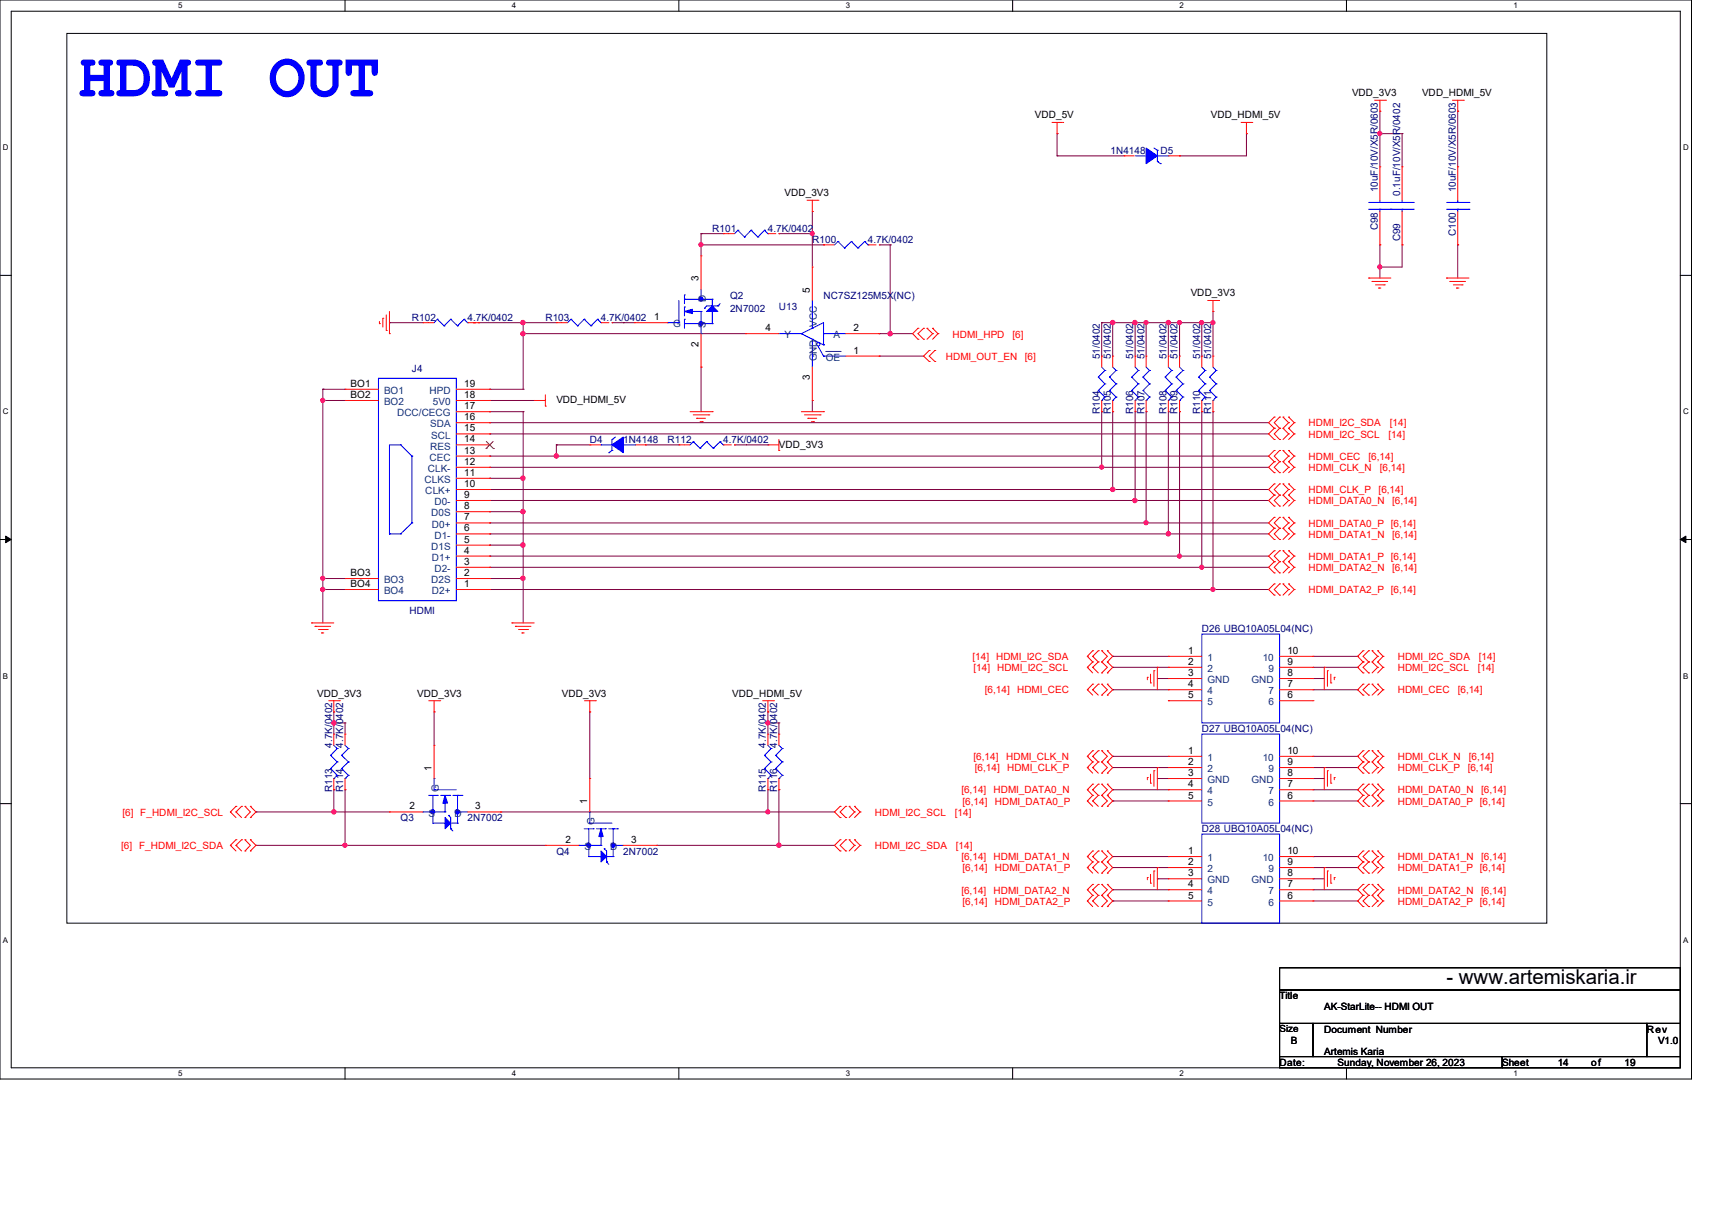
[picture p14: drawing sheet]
<svg xmlns="http://www.w3.org/2000/svg" width="297mm" height="210mm" viewBox="0 0 297 210" stroke-linecap="round" stroke-linejoin="round" font-family="sans-serif">
<defs><g id="words">
<text font-size="10.8" fill="#00f" x="13.5" y="16.7">HDMI OUT</text>
<text font-size="3.6" x="251" y="170.8">- www.artemiskaria.ir</text>
<g font-size="1.7">
<text x="234.6" y="16.7">VDD_3V3</text>
<text x="246.7" y="16.7">VDD_HDMI_5V</text>
<text x="179.5" y="20.5">VDD_5V</text>
<text x="210.1" y="20.5">VDD_HDMI_5V</text>
<text x="136.1" y="34">VDD_3V3</text>
<text x="121.2" y="48.9" transform="rotate(-90 121.2 48.9)">3</text>
<text x="140.5" y="50.8" transform="rotate(-90 140.5 50.8)">5</text>
<text x="206.6" y="51.4">VDD_3V3</text>
<text x="113.5" y="55.6">1</text>
<text x="132.8" y="57.5">4</text>
<text x="148.1" y="57.5">2</text>
<text x="121.2" y="60.2" transform="rotate(-90 121.2 60.2)">2</text>
<text x="148.1" y="61.4">1</text>
<text x="60.8" y="67.1">BO1</text>
<text x="60.8" y="69.1">BO2</text>
<text x="80.5" y="71">17</text>
<text x="80.5" y="69.1">18</text>
<text x="80.5" y="67.1">19</text>
<text x="96.5" y="70">VDD_HDMI_5V</text>
<text x="140.5" y="66" transform="rotate(-90 140.5 66)">3</text>
<text x="80.5" y="76.8">14</text>
<text x="80.5" y="74.9">15</text>
<text x="80.5" y="72.9">16</text>
<text x="135.1" y="77.7">VDD_3V3</text>
<text x="80.5" y="82.6">11</text>
<text x="80.5" y="80.7">12</text>
<text x="80.5" y="78.7">13</text>
<text x="80.5" y="88.4">8</text>
<text x="80.5" y="86.4">9</text>
<text x="80.5" y="84.5">10</text>
<text x="80.5" y="94.2">5</text>
<text x="80.5" y="92.2">6</text>
<text x="80.5" y="90.3">7</text>
<text x="60.8" y="100">BO3</text>
<text x="60.8" y="101.9">BO4</text>
<text x="80.5" y="101.9">1</text>
<text x="80.5" y="100">2</text>
<text x="80.5" y="98">3</text>
<text x="80.5" y="96.1">4</text>
<text x="206.2" y="113.5">1</text>
<text x="223.3" y="113.5">10</text>
<text x="206.2" y="115.4">2</text>
<text x="206.2" y="119.3">4</text>
<text x="206.2" y="117.3">3</text>
<text x="223.3" y="119.3">7</text>
<text x="223.3" y="115.4">9</text>
<text x="223.3" y="117.3">8</text>
<text x="55" y="120.9">VDD_3V3</text>
<text x="72.4" y="120.9">VDD_3V3</text>
<text x="97.5" y="120.9">VDD_3V3</text>
<text x="127" y="120.9">VDD_HDMI_5V</text>
<text x="206.2" y="121.2">5</text>
<text x="223.3" y="121.2">6</text>
<text x="206.2" y="130.8">1</text>
<text x="223.3" y="130.8">10</text>
<text x="74.9" y="133.8" transform="rotate(-90 74.9 133.8)">1</text>
<text x="206.2" y="132.8">2</text>
<text x="206.2" y="136.6">4</text>
<text x="206.2" y="134.7">3</text>
<text x="223.3" y="136.6">7</text>
<text x="223.3" y="132.8">9</text>
<text x="223.3" y="134.7">8</text>
<text x="71" y="140.5">2</text>
<text x="82.5" y="140.5">3</text>
<text x="101.9" y="139.6" transform="rotate(-90 101.9 139.6)">1</text>
<text x="206.2" y="138.6">5</text>
<text x="223.3" y="138.6">6</text>
<text x="98.1" y="146.3">2</text>
<text x="109.5" y="146.3">3</text>
<text x="206.2" y="148.2">1</text>
<text x="223.3" y="148.2">10</text>
<text x="206.2" y="150.2">2</text>
<text x="206.2" y="154">4</text>
<text x="206.2" y="156">5</text>
<text x="206.2" y="152.1">3</text>
<text x="223.3" y="156">6</text>
<text x="223.3" y="154">7</text>
<text x="223.3" y="150.2">9</text>
<text x="223.3" y="152.1">8</text>
<text x="222" y="173.4">Title</text>
<text x="222" y="179.2">Size</text>
<text x="229.7" y="175.3">AK-StarLite-- HDMI OUT</text>
<text x="229.7" y="179.2">Document Number</text>
<text x="285.7" y="179.2">Rev</text>
<text x="222" y="185">Date:</text>
<text x="223.9" y="181.1">B</text>
<text x="229.7" y="183.1">Artemis Karia</text>
<text x="232.1" y="185">Sunday, November 26, 2023</text>
<text x="260.6" y="185">Sheet</text>
<text x="270.2" y="185">14</text>
<text x="276.1" y="185">of</text>
<text x="281.8" y="185">19</text>
<text x="287.6" y="181.1">V1.0</text>
</g>
<g font-size="1.7" fill="#000080">
<text x="192.7" y="26.7">1N4148</text>
<text x="201.3" y="26.7">D5</text>
<text x="239.1" y="33.4" transform="rotate(-90 239.1 33.4)">10uF/10V/X5R/0603</text>
<text x="242.9" y="34" transform="rotate(-90 242.9 34)">0.1uF/10V/X5R/0402</text>
<text x="252.6" y="33.4" transform="rotate(-90 252.6 33.4)">10uF/10V/X5R/0603</text>
<text x="123.6" y="40.2">R101</text>
<text x="133.2" y="40.2">4.7K/0402</text>
<text x="239.1" y="40" transform="rotate(-90 239.1 40)">C98</text>
<text x="242.9" y="41.9" transform="rotate(-90 242.9 41.9)">C99</text>
<text x="252.6" y="40.9" transform="rotate(-90 252.6 40.9)">C100</text>
<text x="140.9" y="42.2">R100</text>
<text x="150.6" y="42.2">4.7K/0402</text>
<text x="126.7" y="51.8">Q2</text>
<text x="135.1" y="53.8">U13</text>
<text x="142.9" y="51.8">NC7SZ125M5X(NC)</text>
<text x="71.5" y="55.7">R102</text>
<text x="81.1" y="55.7">4.7K/0402</text>
<text x="94.6" y="55.7">R103</text>
<text x="104.3" y="55.7">4.7K/0402</text>
<text x="126.7" y="54.1">2N7002</text>
<text x="71.5" y="64.6">J4</text>
<text x="190.8" y="62.4" transform="rotate(-90 190.8 62.4)">51/0402</text>
<text x="192.7" y="62.4" transform="rotate(-90 192.7 62.4)">51/0402</text>
<text x="196.6" y="62.4" transform="rotate(-90 196.6 62.4)">51/0402</text>
<text x="198.5" y="62.4" transform="rotate(-90 198.5 62.4)">51/0402</text>
<text x="202.4" y="62.4" transform="rotate(-90 202.4 62.4)">51/0402</text>
<text x="204.3" y="62.4" transform="rotate(-90 204.3 62.4)">51/0402</text>
<text x="208.2" y="62.4" transform="rotate(-90 208.2 62.4)">51/0402</text>
<text x="210.1" y="62.4" transform="rotate(-90 210.1 62.4)">51/0402</text>
<text x="190.8" y="71.8" transform="rotate(-90 190.8 71.8)">R104</text>
<text x="192.7" y="71.8" transform="rotate(-90 192.7 71.8)">R105</text>
<text x="196.6" y="71.8" transform="rotate(-90 196.6 71.8)">R106</text>
<text x="198.5" y="71.8" transform="rotate(-90 198.5 71.8)">R107</text>
<text x="202.4" y="71.8" transform="rotate(-90 202.4 71.8)">R108</text>
<text x="204.3" y="71.8" transform="rotate(-90 204.3 71.8)">R109</text>
<text x="208.2" y="71.8" transform="rotate(-90 208.2 71.8)">R110</text>
<text x="210.1" y="71.8" transform="rotate(-90 210.1 71.8)">R111</text>
<text x="102.3" y="76.9">D4</text>
<text x="108.1" y="76.9">1N4148</text>
<text x="115.8" y="76.9">R112</text>
<text x="125.5" y="76.9">4.7K/0402</text>
<text x="71" y="106.6">HDMI</text>
<text x="208.5" y="109.7">D26 UBQ10A05L04(NC)</text>
<text x="57.6" y="129.8" transform="rotate(-90 57.6 129.8)">4.7K/0402</text>
<text x="59.5" y="129.8" transform="rotate(-90 59.5 129.8)">4.7K/0402</text>
<text x="132.9" y="129.8" transform="rotate(-90 132.9 129.8)">4.7K/0402</text>
<text x="134.8" y="129.8" transform="rotate(-90 134.8 129.8)">4.7K/0402</text>
<text x="208.5" y="127.1">D27 UBQ10A05L04(NC)</text>
<text x="57.6" y="137.5" transform="rotate(-90 57.6 137.5)">R113</text>
<text x="59.5" y="137.5" transform="rotate(-90 59.5 137.5)">R114</text>
<text x="132.9" y="137.5" transform="rotate(-90 132.9 137.5)">R115</text>
<text x="134.8" y="137.5" transform="rotate(-90 134.8 137.5)">R116</text>
<text x="69.5" y="142.5">Q3</text>
<text x="81.1" y="142.5">2N7002</text>
<text x="96.5" y="148.3">Q4</text>
<text x="108.1" y="148.3">2N7002</text>
<text x="208.5" y="144.5">D28 UBQ10A05L04(NC)</text>
</g>
<g font-size="1.7" fill="#004080">
<text x="122.4" y="52.4" transform="rotate(-90 122.4 52.4)">D</text>
<text x="116.8" y="56.8">G</text>
<text x="122.4" y="56.9" transform="rotate(-90 122.4 56.9)">S</text>
<text x="136.1" y="58.7">Y</text>
<text x="141.7" y="56.7" transform="rotate(-90 141.7 56.7)">VCC</text>
<text x="144.6" y="58.7">A</text>
<text x="141.7" y="62.7" transform="rotate(-90 141.7 62.7)">GND</text>
<text x="143.3" y="62.6">OE</text>
<text x="66.6" y="68.4">BO1</text>
<text x="66.6" y="70.3">BO2</text>
<text x="74.5" y="68.4">HPD</text>
<text x="75.1" y="70.3">5V0</text>
<text x="68.9" y="72.3">DCC/CECG</text>
<text x="74.6" y="74.2">SDA</text>
<text x="74.8" y="76.1">SCL</text>
<text x="73.7" y="83.8">CLKS</text>
<text x="74.2" y="81.9">CLK-</text>
<text x="74.5" y="80">CEC</text>
<text x="74.6" y="78">RES</text>
<text x="73.8" y="85.8">CLK+</text>
<text x="74.8" y="89.6">D0S</text>
<text x="75.4" y="87.7">D0-</text>
<text x="74.8" y="95.4">D1S</text>
<text x="74.9" y="91.6">D0+</text>
<text x="75.4" y="93.5">D1-</text>
<text x="66.6" y="101.2">BO3</text>
<text x="74.8" y="101.2">D2S</text>
<text x="74.9" y="97.3">D1+</text>
<text x="75.4" y="99.3">D2-</text>
<text x="66.6" y="103.1">BO4</text>
<text x="74.9" y="103.1">D2+</text>
<text x="209.5" y="114.7">1</text>
<text x="209.5" y="116.6">2</text>
<text x="209.5" y="118.6">GND</text>
<text x="217.1" y="118.6">GND</text>
<text x="219.1" y="114.7">10</text>
<text x="220" y="116.6">9</text>
<text x="209.5" y="120.5">4</text>
<text x="209.5" y="122.4">5</text>
<text x="220" y="122.4">6</text>
<text x="220" y="120.5">7</text>
<text x="76.1" y="137.5" transform="rotate(-90 76.1 137.5)">G</text>
<text x="209.5" y="132.1">1</text>
<text x="209.5" y="134">2</text>
<text x="209.5" y="137.9">4</text>
<text x="209.5" y="135.9">GND</text>
<text x="217.1" y="135.9">GND</text>
<text x="219.1" y="132.1">10</text>
<text x="220" y="137.9">7</text>
<text x="220" y="134">9</text>
<text x="74.3" y="141.7">S</text>
<text x="78.9" y="141.7">D</text>
<text x="103.1" y="143.3" transform="rotate(-90 103.1 143.3)">G</text>
<text x="209.5" y="139.8">5</text>
<text x="220" y="139.8">6</text>
<text x="101.4" y="147.5">S</text>
<text x="105.9" y="147.5">D</text>
<text x="209.5" y="149.5">1</text>
<text x="219.1" y="149.5">10</text>
<text x="209.5" y="151.4">2</text>
<text x="209.5" y="155.2">4</text>
<text x="209.5" y="153.3">GND</text>
<text x="217.1" y="153.3">GND</text>
<text x="220" y="155.2">7</text>
<text x="220" y="151.4">9</text>
<text x="209.5" y="157.2">5</text>
<text x="220" y="157.2">6</text>
</g>
<g font-size="1.7" fill="#f00">
<text x="165.3" y="58.6">HDMI_HPD</text>
<text x="175.7" y="58.6">[6]</text>
<text x="164.1" y="62.4">HDMI_OUT_EN</text>
<text x="177.8" y="62.4">[6]</text>
<text x="227" y="74">HDMI_I2C_SDA</text>
<text x="227" y="75.9">HDMI_I2C_SCL</text>
<text x="240.9" y="75.9">[14]</text>
<text x="241.1" y="74">[14]</text>
<text x="227" y="79.8">HDMI_CEC</text>
<text x="227" y="81.7">HDMI_CLK_N</text>
<text x="237.4" y="79.8">[6,14]</text>
<text x="239.4" y="81.7">[6,14]</text>
<text x="227" y="85.6">HDMI_CLK_P</text>
<text x="227" y="87.5">HDMI_DATA0_N</text>
<text x="239.2" y="85.6">[6,14]</text>
<text x="241.5" y="87.5">[6,14]</text>
<text x="227" y="91.4">HDMI_DATA0_P [6,14]</text>
<text x="227" y="93.3">HDMI_DATA1_N</text>
<text x="241.5" y="93.3">[6,14]</text>
<text x="227" y="97.2">HDMI_DATA1_P [6,14]</text>
<text x="227" y="99.1">HDMI_DATA2_N</text>
<text x="241.5" y="99.1">[6,14]</text>
<text x="227" y="103">HDMI_DATA2_P [6,14]</text>
<text x="168.7" y="114.6">[14] HDMI_I2C_SDA</text>
<text x="168.9" y="116.5">[14] HDMI_I2C_SCL</text>
<text x="242.5" y="114.6">HDMI_I2C_SDA</text>
<text x="242.5" y="116.5">HDMI_I2C_SCL</text>
<text x="256.4" y="116.5">[14]</text>
<text x="256.6" y="114.6">[14]</text>
<text x="170.9" y="120.4">[6,14]</text>
<text x="176.4" y="120.4">HDMI_CEC</text>
<text x="242.5" y="120.4">HDMI_CEC</text>
<text x="252.9" y="120.4">[6,14]</text>
<text x="168.9" y="131.9">[6,14]</text>
<text x="174.5" y="131.9">HDMI_CLK_N</text>
<text x="242.5" y="131.9">HDMI_CLK_N</text>
<text x="254.8" y="131.9">[6,14]</text>
<text x="166.8" y="137.7">[6,14]</text>
<text x="169.1" y="133.9">[6,14]</text>
<text x="172.4" y="137.7">HDMI_DATA0_N</text>
<text x="174.7" y="133.9">HDMI_CLK_P</text>
<text x="242.5" y="137.7">HDMI_DATA0_N</text>
<text x="242.5" y="133.9">HDMI_CLK_P</text>
<text x="254.6" y="133.9">[6,14]</text>
<text x="257" y="137.7">[6,14]</text>
<text x="21.3" y="141.6">[6] F_HDMI_I2C_SCL</text>
<text x="151.8" y="141.6">HDMI_I2C_SCL</text>
<text x="165.6" y="141.6">[14]</text>
<text x="167" y="139.7">[6,14]</text>
<text x="172.6" y="139.7">HDMI_DATA0_P</text>
<text x="242.5" y="139.7">HDMI_DATA0_P [6,14]</text>
<text x="21" y="147.4">[6] F_HDMI_I2C_SDA</text>
<text x="151.8" y="147.4">HDMI_I2C_SDA</text>
<text x="165.8" y="147.4">[14]</text>
<text x="166.8" y="149.3">[6,14]</text>
<text x="172.4" y="149.3">HDMI_DATA1_N</text>
<text x="242.5" y="149.3">HDMI_DATA1_N</text>
<text x="257" y="149.3">[6,14]</text>
<text x="166.8" y="155.1">[6,14]</text>
<text x="167" y="151.2">[6,14]</text>
<text x="172.4" y="155.1">HDMI_DATA2_N</text>
<text x="172.6" y="151.2">HDMI_DATA1_P</text>
<text x="242.5" y="155.1">HDMI_DATA2_N</text>
<text x="242.5" y="151.2">HDMI_DATA1_P [6,14]</text>
<text x="257" y="155.1">[6,14]</text>
<text x="167" y="157">[6,14]</text>
<text x="172.6" y="157">HDMI_DATA2_P</text>
<text x="242.5" y="157">HDMI_DATA2_P [6,14]</text>
</g>
<g font-size="1.4">
<text x="30.9" y="1.4">5</text>
<text x="88.8" y="1.4">4</text>
<text x="146.7" y="1.4">3</text>
<text x="204.6" y="1.4">2</text>
<text x="262.6" y="1.4">1</text>
<text x=".5" y="26.1">D</text>
<text x="292" y="26.1">D</text>
<text x=".5" y="71.9">C</text>
<text x="292" y="71.9">C</text>
<text x=".5" y="117.8">B</text>
<text x="292" y="117.8">B</text>
<text x=".5" y="163.6">A</text>
<text x="292" y="163.6">A</text>
<text x="30.9" y="186.8">5</text>
<text x="88.8" y="186.8">4</text>
<text x="146.7" y="186.8">3</text>
<text x="204.6" y="186.8">2</text>
<text x="262.6" y="186.8">1</text>
</g>
</g></defs>
<path d="M0 0h293.5v187.3h-293.5zM1.9 1.9h289.6v183.4h-289.6z" fill="none" stroke="#000" stroke-width=".17"/>
<g fill="#fff">
<path d="M30.9 .2h.8v1.5h-.8z"/>
<path d="M30.9 185.5h.8v1.6h-.8z"/>
</g>
<path d="M59.9 0v1.9M59.9 185.3v2" fill="none" stroke="#000" stroke-width=".17"/>
<g fill="#fff">
<path d="M88.8 .2h.8v1.5h-.8z"/>
<path d="M88.8 185.5h.8v1.6h-.8z"/>
</g>
<path d="M117.8 0v1.9M117.8 185.3v2" fill="none" stroke="#000" stroke-width=".17"/>
<g fill="#fff">
<path d="M146.7 .2h.8v1.5h-.8z"/>
<path d="M146.7 185.5h.8v1.6h-.8z"/>
</g>
<path d="M175.7 0v1.9M175.7 185.3v2" fill="none" stroke="#000" stroke-width=".17"/>
<g fill="#fff">
<path d="M204.6 .2h.8v1.5h-.8z"/>
<path d="M204.6 185.5h.8v1.6h-.8z"/>
</g>
<path d="M233.6 0v1.9M233.6 185.3v2" fill="none" stroke="#000" stroke-width=".17"/>
<g fill="#fff">
<path d="M262.6 .2h.7v1.5h-.7z"/>
<path d="M262.6 185.5h.7v1.6h-.7z"/>
<path d="M.5 24.8h1v1.6h-1z"/>
<path d="M292 24.8h1v1.6h-1z"/>
<path d="M.5 70.7h1v1.5h-1z"/>
<path d="M292 70.7h1v1.5h-1z"/>
</g>
<path d="M0 47.8h1.9M291.5 47.8h2" fill="none" stroke="#000" stroke-width=".17"/>
<g fill="#fff">
<path d="M.5 116.5h.9v1.6h-.9z"/>
<path d="M292 116.5h.9v1.6h-.9z"/>
</g>
<path d="M0 93.6h1.9M291.5 93.6h2" fill="none" stroke="#000" stroke-width=".17"/>
<path d="M1 93l.9 .6-.9 .6zM291.5 93.6l1-.6v1.2z" fill="#000" stroke="#000" stroke-width=".17"/>
<g fill="#fff">
<path d="M.5 162.4h.9v1.5h-.9z"/>
<path d="M292 162.4h.9v1.5h-.9z"/>
</g>
<path d="M11.6 5.8h256.8v154.4h-256.8zM0 139.5h1.9M291.5 139.5h2M222 168h69.5v3.8h-69.5zM222 171.8h69.5v5.8h-69.5zM222 177.6h5.8v5.8h-5.8zM227.8 177.6h57.9v5.8h-57.9zM285.7 177.6h5.8v5.8h-5.8zM222 183.4h38.6v1.9h-38.6zM260.6 183.4h30.9v1.9h-30.9z" fill="none" stroke="#000" stroke-width=".17"/>
<g fill="none" stroke="#800040" stroke-width=".17">
<path d="M239.4 19.3h.1M239.4 19.3v9.7M252.9 19.3h.1M252.9 19.3v9.7M140.9 36.7h.1M140.9 36.7v9.7M183.4 23.2h.1M183.4 27.1h.1M183.4 23.2v3.9M183.4 27.1h11.6M204.6 27.1h.1M216.2 23.2h.1"/>
<path d="M216.2 23.2v3.9h-11.6M239.4 23.2h.1M239.4 23.2h3.8M243.2 23.2h.1M243.2 23.2v5.8M67.6 56h.1M67.6 56h5.8M83 56h.1M83 56h13.5M90.8 57.9h.1M90.8 56h.1M90.8 56v11.6"/>
<path d="M90.8 57.9h38.6M106.2 56h.1M106.2 56h3.9M121.6 40.6h.1M121.6 42.5h.1M121.6 40.6v3.8M121.6 40.6h3.9M121.6 42.5h21.3M135.1 40.6h.1M135.1 40.6h6M140.9 40.6h.1M142.9 42.5h.1"/>
<path d="M152.5 57.9h.1M152.5 42.5h1.9M152.5 57.9h5.8M154.4 57.9h.1M154.4 42.5h.1M154.4 42.5v15.4M191.1 56h.1M191.1 56v5.8M191.1 56h19.3M193 56h.1M193 56v5.8M196.9 56h.1"/>
<path d="M196.9 56v5.8M198.8 56h.1M198.8 56v5.8M202.7 56h.1M202.7 56v5.8M204.6 56h.1M204.6 56v5.8M208.5 56h.1M208.5 56v5.8M210.4 56h.1M210.4 54.1h.1M210.4 54.1v7.7"/>
<path d="M239.4 42.5h.1M239.4 46.4h.1M239.4 42.5v5.8M243.2 42.5h.1M243.2 42.5v3.9h-3.8M252.9 42.5h.1M252.9 42.5v5.8M56 67.6h.1M56 69.5h.1M56 67.6v40.5M56 67.6h3.9M56 69.5h3.9"/>
<path d="M85 73.4h.1M85 75.3h.1M85 69.5h.1M85 79.2h.1M85 67.6h.1M85 71.5h.1M85 67.6h5.8M85 69.5h7.7M85 79.2h135.1M85 73.4h135.1M85 75.3h135.1M85 71.5h5.8"/>
<path d="M90.8 71.5h.1M90.8 67.6h.1M90.8 71.5v36.6M96.5 79.2h.1M96.5 77.2h.1M96.5 77.2h5.8M96.5 77.2v2M112 77.2h.1M112 77.2h5.8M121.6 63.7h.1M121.6 63.7v7.8M127.4 77.2h.1"/>
<path d="M127.4 77.2h6M140.9 69.5h.1M140.9 69.5v2M152.5 61.8h.1M152.5 61.8h7.7M191.1 71.5h.1M191.1 71.5v9.6M193 71.5h.1M193 71.5v13.5M196.9 71.5h.1M196.9 71.5v15.4M198.8 71.5h.1"/>
<path d="M198.8 71.5v19.3M202.7 71.5h.1M202.7 71.5v21.2M204.6 71.5h.1M204.6 71.5v25M208.5 71.5h.1M208.5 71.5v27M210.4 71.5h.1M210.4 71.5v30.8M85 81.1h.1M85 86.9h.1M85 98.5h.1"/>
<path d="M85 92.7h.1M85 85h.1M85 96.5h.1M85 90.8h.1M85 83h.1M85 88.8h.1M85 94.6h.1M85 81.1h135.1M85 85h135.1M85 86.9h135.1M85 90.8h135.1M85 92.7h135.1"/>
<path d="M85 98.5h135.1M85 96.5h135.1M85 83h5.8M85 88.8h5.8M85 94.6h5.8M90.8 94.6h.1M90.8 83h.1M90.8 88.8h.1M191.1 81.1h.1M193 85h.1M196.9 86.9h.1M198.8 90.8h.1"/>
<path d="M202.7 92.7h.1M204.6 96.5h.1M208.5 98.5h.1M56 102.3h.1M56 100.4h.1M56 102.3h3.9M56 100.4h3.9M85 100.4h.1M85 102.3h.1M85 102.3h135.1M85 100.4h5.8M90.8 100.4h.1"/>
<path d="M193 113.9h.1M193 115.8h.1M193 119.7h.1M193 113.9h9.7M193 115.8h9.7M193 119.7h9.7M200.8 117.8h.1M200.8 117.8h1.9M210.4 102.3h.1M227.8 117.8h.1M227.8 117.8h1.9M227.8 113.9h7.7"/>
<path d="M227.8 115.8h7.7M227.8 119.7h7.7M235.5 113.9h.1M235.5 115.8h.1M235.5 119.7h.1M57.9 125.5h.1M57.9 123.6h.1M57.9 137.1h.1M57.9 123.6v3.8M57.9 137.1v3.8M57.9 125.5h2M59.9 125.5h.1"/>
<path d="M59.9 137.1h.1M59.9 125.5v1.9M59.9 137.1v9.6M75.3 123.6h.1M75.3 123.6v5.8M102.3 123.6h.1M102.3 123.6v11.5M133.2 137.1h.1M133.2 125.5h.1M133.2 123.6h.1M133.2 125.5h1.9M133.2 123.6v3.8"/>
<path d="M133.2 137.1v3.8M135.1 137.1h.1M135.1 125.5h.1M135.1 125.5v1.9M135.1 137.1v9.6M193 133.2h.1M193 131.3h.1M193 139h.1M193 137.1h.1M193 133.2h9.7M193 131.3h9.7M193 139h9.7"/>
<path d="M193 137.1h9.7M200.8 135.1h.1M200.8 135.1h1.9M227.8 135.1h.1M227.8 135.1h1.9M227.8 133.2h7.7M227.8 131.3h7.7M227.8 139h7.7M227.8 137.1h7.7M235.5 139h.1M235.5 137.1h.1M235.5 133.2h.1"/>
<path d="M235.5 131.3h.1M44.4 140.9h.1M44.4 146.7h.1M44.4 140.9h23.2M44.4 146.7h50.2M57.9 140.9h.1M59.9 146.7h.1M86.9 140.9h.1M86.9 140.9h57.9M113.9 146.7h.1M113.9 146.7h30.9M133.2 140.9h.1"/>
<path d="M135.1 146.7h.1M193 150.6h.1M193 148.7h.1M193 154.4h.1M193 156.4h.1M193 150.6h9.7M193 148.7h9.7M193 154.4h9.7M193 156.4h9.7M200.8 152.5h.1M200.8 152.5h1.9M227.8 152.5h.1"/>
<path d="M227.8 152.5h1.9M227.8 150.6h7.7M227.8 148.7h7.7M227.8 154.4h7.7M227.8 156.4h7.7M235.5 156.4h.1M235.5 154.4h.1M235.5 150.6h.1M235.5 148.7h.1"/>
</g>
<g fill="#f0f" stroke="#f0f" stroke-width=".17">
<circle cx="56" cy="102.3" r=".36"/>
<circle cx="56" cy="100.4" r=".36"/>
<circle cx="56" cy="69.5" r=".36"/>
<circle cx="90.7" cy="100.4" r=".38"/>
<circle cx="90.7" cy="94.6" r=".38"/>
<circle cx="239.4" cy="23.2" r=".36"/>
<circle cx="239.4" cy="46.3" r=".36"/>
<circle cx="96.5" cy="79.1" r=".38"/>
<circle cx="210.4" cy="56" r=".36"/>
<circle cx="196.9" cy="56" r=".38"/>
<circle cx="198.8" cy="56" r=".36"/>
<circle cx="202.7" cy="56" r=".38"/>
<circle cx="191.1" cy="81.1" r=".36"/>
<circle cx="196.9" cy="86.9" r=".38"/>
<circle cx="208.5" cy="98.4" r=".36"/>
<circle cx="210.4" cy="102.3" r=".36"/>
<circle cx="202.7" cy="92.6" r=".38"/>
<circle cx="204.6" cy="96.5" r=".36"/>
<circle cx="57.9" cy="125.5" r=".38"/>
<circle cx="57.9" cy="140.9" r=".38"/>
<circle cx="59.8" cy="146.7" r=".36"/>
<circle cx="135.1" cy="146.7" r=".38"/>
<circle cx="133.2" cy="125.5" r=".36"/>
<circle cx="133.2" cy="140.9" r=".36"/>
<circle cx="193" cy="84.9" r=".38"/>
<circle cx="90.7" cy="56" r=".38"/>
<circle cx="208.5" cy="56" r=".36"/>
<circle cx="204.6" cy="56" r=".36"/>
<circle cx="198.8" cy="90.7" r=".36"/>
<circle cx="193" cy="56" r=".38"/>
<circle cx="90.7" cy="57.9" r=".38"/>
<circle cx="140.9" cy="40.5" r=".36"/>
<circle cx="121.6" cy="42.5" r=".36"/>
<circle cx="154.4" cy="57.9" r=".38"/>
<circle cx="90.7" cy="83" r=".38"/>
<circle cx="90.7" cy="88.8" r=".38"/>
</g>
<g fill="none" stroke="#f00" stroke-width=".17">
<path d="M238.4 17.4h2M239.4 19.3h.1M239.4 17.4v1.9M240.4 17.4h.1M251.9 17.4h2M252.9 19.3h.1M252.9 17.4v1.9M253.9 17.4h.1M140 34.8h1.9M140.9 36.7h.1M140.9 34.8v1.9M141.9 34.8h.1"/>
<path d="M182.5 21.3h1.9M183.4 23.2h.1M183.4 21.3v1.9M184.4 21.3h.1M195 27.1h1.8M195 27.1h.1M202.7 27.1h1.9M204.6 27.1h.1M215.3 21.3h1.9M216.2 23.2h.1M216.2 21.3v1.9M217.2 21.3h.1"/>
<path d="M239.4 29h.1M239.4 29v5.8M239.4 36.7v5.8M243.2 29h.1M243.2 29v5.8M243.2 36.7v5.8M252.9 29h.1M252.9 29v5.8M252.9 36.7v5.8M65.8 56.2h.1M65.8 55.8v.4M66.4 55.2h.1"/>
<path d="M66.4 55.2v1.6M67 57.4h.1M67 54.7v2.7M67.6 57.9h.1M67.6 54.1v3.8M73.4 56h1.9M73.4 56h.1M81.1 56h1.9M83 56h.1M96.5 56h2M96.5 56h.1M104.3 56h1.4"/>
<path d="M106.2 56h.1M110.1 56h.1M110.1 56h5.7M121.6 44.4h.1M121.6 44.4v5.8M121.6 57.9v5.8M125.5 40.6h1.9M125.5 40.6h.1M129.4 57.9h.1M129.4 57.9h5.7M133.2 40.6h1.5M135.1 40.6h.1"/>
<path d="M140.9 46.4h.1M140.9 46.4v5.8M142.9 42.5h1.9M142.9 42.5h.1M146.7 57.9h5.8M150.6 42.5h1.4M152.5 57.9h.1M152.5 42.5h.1M159.3 57h.1M159.3 58.9h.1M159.3 57l-1 .9 1 1M160.2 58.9h.1"/>
<path d="M160.2 57h.1M160.2 57l-.9 .9 .9 1M160.8 57h.1M160.8 57l1 .9M161.8 57.9h.1M161.8 57h.1M161.8 57.9l-1 1M161.8 57l.9 .9M162.7 57.9h.1M162.7 57.9l-.9 1M209.5 52.2h1.9M210.4 54.1h.1"/>
<path d="M210.4 52.2v1.9M211.4 52.2h.1M237.4 48.3h.1M237.4 48.3h3.9M238 48.9h.1M238 48.9h2.7M238.6 49.4h1.6M239.2 50h.1M239.2 50h.4M239.4 42.5h.1M240.2 49.4h.1M243.2 42.5h.1"/>
<path d="M251 48.3h.1M251 48.3h3.8M251.5 48.9h.1M251.5 48.9h2.8M252.1 49.4h1.6M252.7 50h.1M252.7 50h.4M252.9 42.5h.1M253.7 49.4h.1M59.9 67.6h.1M59.9 69.5h.1M59.9 69.5h5.8"/>
<path d="M59.9 67.6h5.8M79.2 69.5h5.8M79.2 77.2h5.8M79.2 71.5h5.8M79.2 79.2h5.8M79.2 75.3h5.8M79.2 73.4h5.8M79.2 67.6h5.8M85 79.2h.1M85 77.2h.1M85 75.3h.1M85 73.4h.1"/>
<path d="M85 71.5h.1M85 69.5h.1M85 67.6h.1M92.7 69.5h.1M92.7 69.5h1.9M94.6 70.5h.1M94.6 68.5v2M102.3 77.2h.1M102.3 77.2h2M110.1 77.2h1.9M112 77.2h.1M117.8 77.2h1.9"/>
<path d="M117.8 77.2h.1M119.7 71.5h3.9M120.3 72h2.7M120.9 72.6h.1M120.9 72.6h1.5M121.5 73.2h.3M121.6 63.7h.1M121.8 73.2h.1M123 72h.1M123.6 71.5h.1M125.5 77.2h1.4M127.4 77.2h.1"/>
<path d="M133.2 77.2h.1M133.2 77.2h1.9M135.1 78.2h.1M135.1 76.3v1.9M139 71.5h3.9M139.6 72h2.7M140.2 72.6h.1M140.2 72.6h1.5M140.8 73.2h.3M140.9 69.5h.1M140.9 63.7v5.8M141.1 73.2h.1"/>
<path d="M142.3 72h.1M142.9 71.5h.1M146.7 61.8h5.8M152.5 61.8h.1M161.2 60.8h.1M161.2 62.7h.1M161.2 60.8l-1 1 1 .9M162.2 62.7h.1M162.2 60.8h.1M162.2 60.8l-1 1 1 .9M191.1 61.8h.1M191.1 71.5h.1"/>
<path d="M191.1 61.8v1.9M191.1 69.5v2M193 61.8h.1M193 71.5h.1M193 61.8v1.9M193 69.5v2M196.9 61.8h.1M196.9 71.5h.1M196.9 61.8v1.9M196.9 69.5v2M198.8 61.8h.1M198.8 71.5h.1"/>
<path d="M198.8 61.8v1.9M198.8 69.5v2M202.7 61.8h.1M202.7 71.5h.1M202.7 61.8v1.9M202.7 69.5v2M204.6 61.8h.1M204.6 71.5h.1M204.6 61.8v1.9M204.6 69.5v2M208.5 61.8h.1M208.5 71.5h.1"/>
<path d="M208.5 61.8v1.9M208.5 69.5v2M210.4 61.8h.1M210.4 71.5h.1M210.4 61.8v1.9M210.4 69.5v2M221.1 72.4h.1M221.1 74.3h.1M221.1 76.3h.1M221.1 78.2h.1M221.1 72.4l-1 1 1 .9M221.1 74.3l-1 1 1 1"/>
<path d="M221.1 78.2l-1 1 1 .9M222 74.3h.1M222 72.4h.1M222 76.3h.1M222 78.2h.1M222 72.4l-.9 1 .9 .9M222 74.3l-.9 1 .9 1M222 78.2l-.9 1 .9 .9M222.6 72.4h.1M222.6 74.3h.1M222.6 78.2h.1M222.6 72.4l1 1"/>
<path d="M222.6 74.3l1 1M222.6 78.2l1 1M223.6 73.4h.1M223.6 72.4h.1M223.6 75.3h.1M223.6 74.3h.1M223.6 79.2h.1M223.6 78.2h.1M223.6 73.4l-1 .9M223.6 72.4l.9 1M223.6 75.3l-1 1M223.6 74.3l.9 1"/>
<path d="M223.6 79.2l-1 .9M223.6 78.2l.9 1M224.5 73.4h.1M224.5 75.3h.1M224.5 79.2h.1M224.5 73.4l-.9 .9M224.5 75.3l-.9 1M224.5 79.2l-.9 .9M79.2 98.5h5.8M79.2 96.5h5.8M79.2 94.6h5.8M79.2 92.7h5.8"/>
<path d="M79.2 90.8h5.8M79.2 88.8h5.8M79.2 86.9h5.8M79.2 85h5.8M79.2 83h5.8M79.2 81.1h5.8M85 98.5h.1M85 96.5h.1M85 94.6h.1M85 92.7h.1M85 90.8h.1M85 88.8h.1"/>
<path d="M85 86.9h.1M85 85h.1M85 83h.1M85 81.1h.1M221.1 80.1h.1M221.1 82h.1M221.1 84h.1M221.1 85.9h.1M221.1 87.8h.1M221.1 89.8h.1M221.1 91.7h.1M221.1 93.6h.1"/>
<path d="M221.1 95.6h.1M221.1 97.5h.1M221.1 99.4h.1M221.1 80.1l-1 1 1 .9M221.1 84l-1 1 1 .9M221.1 85.9l-1 1 1 .9M221.1 89.8l-1 1 1 .9M221.1 91.7l-1 1 1 .9M221.1 95.6l-1 .9 1 1M221.1 97.5l-1 1 1 .9M222 80.1h.1M222 82h.1"/>
<path d="M222 85.9h.1M222 84h.1M222 87.8h.1M222 91.7h.1M222 89.8h.1M222 93.6h.1M222 97.5h.1M222 95.6h.1M222 99.4h.1M222 80.1l-.9 1 .9 .9M222 84l-.9 1 .9 .9M222 85.9l-.9 1 .9 .9"/>
<path d="M222 89.8l-.9 1 .9 .9M222 91.7l-.9 1 .9 .9M222 95.6l-.9 .9 .9 1M222 97.5l-.9 1 .9 .9M222.6 80.1h.1M222.6 84h.1M222.6 85.9h.1M222.6 89.8h.1M222.6 91.7h.1M222.6 95.6h.1M222.6 97.5h.1M222.6 80.1l1 1"/>
<path d="M222.6 84l1 1M222.6 85.9l1 1M222.6 89.8l1 1M222.6 91.7l1 1M222.6 95.6l1 .9M222.6 97.5l1 1M223.6 81.1h.1M223.6 80.1h.1M223.6 85h.1M223.6 84h.1M223.6 86.9h.1M223.6 85.9h.1"/>
<path d="M223.6 90.8h.1M223.6 89.8h.1M223.6 92.7h.1M223.6 91.7h.1M223.6 96.5h.1M223.6 95.6h.1M223.6 98.5h.1M223.6 97.5h.1M223.6 81.1l-1 .9M223.6 80.1l.9 1M223.6 85l-1 .9M223.6 84l.9 1"/>
<path d="M223.6 86.9l-1 .9M223.6 85.9l.9 1M223.6 90.8l-1 .9M223.6 89.8l.9 1M223.6 92.7l-1 .9M223.6 91.7l.9 1M223.6 96.5l-1 1M223.6 95.6l.9 .9M223.6 98.5l-1 .9M223.6 97.5l.9 1M224.5 81.1h.1M224.5 85h.1"/>
<path d="M224.5 86.9h.1M224.5 90.8h.1M224.5 92.7h.1M224.5 96.5h.1M224.5 98.5h.1M224.5 81.1l-.9 .9M224.5 85l-.9 .9M224.5 86.9l-.9 .9M224.5 90.8l-.9 .9M224.5 92.7l-.9 .9M224.5 96.5l-.9 1M224.5 98.5l-.9 .9"/>
<path d="M54.1 108.1h.1M54.1 108.1h3.8M54.7 108.7h.1M54.7 108.7h2.7M55.2 109.3h1.6M55.8 109.9h.1M55.8 109.9h.4M56.8 109.3h.1M59.9 100.4h.1M59.9 102.3h.1M59.9 102.3h5.8M59.9 100.4h5.8"/>
<path d="M79.2 102.3h5.8M79.2 100.4h5.8M85 102.3h.1M85 100.4h.1M88.8 108.1h.1M88.8 108.1h3.9M89.4 108.7h.1M89.4 108.7h2.7M90 109.3h1.5M90.6 109.9h.1M90.6 109.9h.3M91.5 109.3h.1"/>
<path d="M188.6 113.9h.1M188.6 115.8h.1M188.6 119.7h.1M188.6 113.9l1 1M188.6 115.8l1 1M188.6 119.7l1 .9M189.6 113.9h.1M189.6 112.9h.1M189.6 115.8h.1M189.6 114.9h.1M189.6 119.7h.1M189.6 118.7h.1"/>
<path d="M189.6 113.9l.9 1M189.6 112.9l-1 1M189.6 115.8l.9 1M189.6 114.9l-1 .9M189.6 119.7l.9 .9M189.6 118.7l-1 1M190.5 112.9h.1M190.5 114.9h.1M190.5 118.7h.1M190.5 112.9l-.9 1M190.5 114.9l-.9 .9M190.5 118.7l-.9 1"/>
<path d="M191.1 114.9h.1M191.1 112.9h.1M191.1 116.8h.1M191.1 118.7h.1M191.1 114.9l1 .9-1 1M191.1 112.9l1 1-1 1M191.1 118.7l1 1-1 .9M192.1 112.9h.1M192.1 114.9h.1M192.1 116.8h.1M192.1 118.7h.1M192.1 118.7l.9 1-.9 .9"/>
<path d="M192.1 112.9l.9 1-.9 1M192.1 114.9l.9 .9-.9 1M199.1 117.6h.1M199.1 117.6v.4M199.6 118.5h.1M199.6 117v1.5M200.2 116.4h.1M200.2 116.4v2.7M200.8 115.8h.1M200.8 115.8v3.9M202.7 113.9h.1M202.7 115.8h.1"/>
<path d="M202.7 119.7h.1M202.7 117.8h.1M202.7 113.9h5.8M202.7 115.8h5.8M202.7 119.7h5.8M202.7 117.8h5.8M221.1 101.3h.1M221.1 103.3h.1M221.1 101.3l-1 1 1 1M222 103.3h.1M222 101.3h.1M222 101.3l-.9 1 .9 1"/>
<path d="M222 113.9h5.8M222 115.8h5.8M222 119.7h5.8M222 117.8h5.8M222.6 101.3h.1M222.6 101.3l1 1M223.6 102.3h.1M223.6 101.3h.1M223.6 102.3l-1 1M223.6 101.3l.9 1M224.5 102.3h.1M224.5 102.3l-.9 1"/>
<path d="M227.8 119.7h.1M227.8 115.8h.1M227.8 113.9h.1M227.8 117.8h.1M229.7 115.8h.1M229.7 115.8v3.9M230.3 116.4h.1M230.3 116.4v2.7M230.9 118.5h.1M230.9 117v1.5M231.5 117.6h.1M231.5 117.6v.4"/>
<path d="M236.5 112.9h.1M236.5 114.9h.1M236.5 116.8h.1M236.5 118.7h.1M236.5 112.9l-1 1 1 1M236.5 114.9l-1 .9 1 1M236.5 118.7l-1 1 1 .9M237.4 114.9h.1M237.4 112.9h.1M237.4 116.8h.1M237.4 118.7h.1M237.4 112.9l-.9 1 .9 1"/>
<path d="M237.4 114.9l-.9 .9 .9 1M237.4 118.7l-.9 1 .9 .9M238 112.9h.1M238 114.9h.1M238 118.7h.1M238 112.9l1 1M238 114.9l1 .9M238 118.7l1 1M239 113.9h.1M239 112.9h.1M239 115.8h.1M239 114.9h.1"/>
<path d="M239 119.7h.1M239 118.7h.1M239 113.9l-1 1M239 112.9l.9 1M239 115.8l-1 1M239 114.9l.9 .9M239 119.7l-1 .9M239 118.7l.9 1M239.9 113.9h.1M239.9 115.8h.1M239.9 119.7h.1M239.9 113.9l-.9 1"/>
<path d="M239.9 115.8l-.9 1M239.9 119.7l-.9 .9M40.9 140h.1M40.9 140l-.9 .9M41.9 140h.1M41.9 140l-1 .9M42.5 140h.1M42.5 140l.9 .9-.9 1M43.4 140h.1M43.4 140l1 .9-1 1M57 121.6h1.9M57.9 123.6h.1"/>
<path d="M57.9 127.4h.1M57.9 137.1h.1M57.9 121.6v2M57.9 127.4v2M57.9 135.1v2M58.9 121.6h.1M59.9 127.4h.1M59.9 137.1h.1M59.9 127.4v2M59.9 135.1v2M74.3 121.6h2M75.3 123.6h.1"/>
<path d="M75.3 129.4h.1M75.3 121.6v2M75.3 129.4v5.7M76.3 121.6h.1M101.3 121.6h2M102.3 123.6h.1M102.3 135.1h.1M102.3 121.6v2M102.3 135.1v5.8M103.3 121.6h.1M132.2 121.6h2M133.2 123.6h.1"/>
<path d="M133.2 127.4h.1M133.2 137.1h.1M133.2 121.6v2M133.2 127.4v2M133.2 135.1v2M134.2 121.6h.1M135.1 127.4h.1M135.1 137.1h.1M135.1 127.4v2M135.1 135.1v2M145.8 140h.1M145.8 140l-1 .9 1 1"/>
<path d="M146.7 140h.1M146.7 140l-.9 .9 .9 1M147.3 140h.1M147.3 140l1 .9M148.3 140h.1M148.3 140l.9 .9M188.6 139h.1M188.6 137.1h.1M188.6 133.2h.1M188.6 131.3h.1M188.6 139l1 1M188.6 137.1l1 .9"/>
<path d="M188.6 133.2l1 1M188.6 131.3l1 .9M189.6 139h.1M189.6 138h.1M189.6 137.1h.1M189.6 136.1h.1M189.6 133.2h.1M189.6 132.2h.1M189.6 131.3h.1M189.6 130.3h.1M189.6 139l.9 1M189.6 138l-1 1"/>
<path d="M189.6 137.1l.9 .9M189.6 136.1l-1 1M189.6 133.2l.9 1M189.6 132.2l-1 1M189.6 131.3l.9 .9M189.6 130.3l-1 1M190.5 138h.1M190.5 136.1h.1M190.5 132.2h.1M190.5 130.3h.1M190.5 138l-.9 1M190.5 136.1l-.9 1"/>
<path d="M190.5 132.2l-.9 1M190.5 130.3l-.9 1M191.1 120.6h.1M191.1 140h.1M191.1 138h.1M191.1 136.1h.1M191.1 134.2h.1M191.1 132.2h.1M191.1 130.3h.1M191.1 138l1 1-1 1M191.1 136.1l1 1-1 .9M191.1 132.2l1 1-1 1"/>
<path d="M191.1 130.3l1 1-1 .9M192.1 120.6h.1M192.1 138h.1M192.1 140h.1M192.1 136.1h.1M192.1 132.2h.1M192.1 134.2h.1M192.1 130.3h.1M192.1 138l.9 1-.9 1M192.1 136.1l.9 1-.9 .9M192.1 132.2l.9 1-.9 1M192.1 130.3l.9 1-.9 .9"/>
<path d="M199.1 135h.1M199.1 135v.3M199.6 135.9h.1M199.6 134.4v1.5M200.2 133.8h.1M200.2 133.8v2.7M200.8 133.2h.1M200.8 133.2v3.9M202.7 131.3h.1M202.7 133.2h.1M202.7 137.1h.1M202.7 139h.1"/>
<path d="M202.7 135.1h.1M202.7 121.6h.1M202.7 121.6h5.8M202.7 131.3h5.8M202.7 133.2h5.8M202.7 137.1h5.8M202.7 139h5.8M202.7 135.1h5.8M222 121.6h5.8M222 131.3h5.8M222 133.2h5.8M222 137.1h5.8"/>
<path d="M222 139h5.8M222 135.1h5.8M227.8 139h.1M227.8 137.1h.1M227.8 133.2h.1M227.8 131.3h.1M227.8 135.1h.1M227.8 121.6h.1M229.7 133.2h.1M229.7 133.2v3.9M230.3 133.8h.1M230.3 133.8v2.7"/>
<path d="M230.9 135.9h.1M230.9 134.4v1.5M231.5 135h.1M231.5 135v.3M236.5 120.6h.1M236.5 138h.1M236.5 140h.1M236.5 136.1h.1M236.5 132.2h.1M236.5 134.2h.1M236.5 130.3h.1M236.5 138l-1 1 1 1"/>
<path d="M236.5 136.1l-1 1 1 .9M236.5 132.2l-1 1 1 1M236.5 130.3l-1 1 1 .9M237.4 120.6h.1M237.4 140h.1M237.4 138h.1M237.4 136.1h.1M237.4 134.2h.1M237.4 132.2h.1M237.4 130.3h.1M237.4 138l-.9 1 .9 1M237.4 136.1l-.9 1 .9 .9"/>
<path d="M237.4 132.2l-.9 1 .9 1M237.4 130.3l-.9 1 .9 .9M238 138h.1M238 136.1h.1M238 132.2h.1M238 130.3h.1M238 138l1 1M238 136.1l1 1M238 132.2l1 1M238 130.3l1 1M239 139h.1M239 138h.1"/>
<path d="M239 137.1h.1M239 136.1h.1M239 133.2h.1M239 132.2h.1M239 131.3h.1M239 130.3h.1M239 139l-1 1M239 138l.9 1M239 137.1l-1 .9M239 136.1l.9 1M239 133.2l-1 1M239 132.2l.9 1"/>
<path d="M239 131.3l-1 .9M239 130.3l.9 1M239.9 139h.1M239.9 137.1h.1M239.9 133.2h.1M239.9 131.3h.1M239.9 139l-.9 1M239.9 137.1l-.9 .9M239.9 133.2l-.9 1M239.9 131.3l-.9 .9M40 140.9h.1M40 146.7h.1"/>
<path d="M40 140.9l.9 1M40 146.7l.9 1M40.9 140.9h.1M40.9 146.7h.1M40.9 145.8h.1M40.9 140.9l1 1M40.9 146.7l1 1M40.9 145.8l-.9 .9M41.9 145.8h.1M41.9 145.8l-1 .9M42.5 141.9h.1M42.5 147.7h.1"/>
<path d="M42.5 145.8h.1M42.5 145.8l.9 .9-.9 1M43.4 141.9h.1M43.4 145.8h.1M43.4 147.7h.1M43.4 145.8l1 .9-1 1M67.6 140.9h.1M67.6 140.9h5.8M81.1 140.9h5.8M86.9 140.9h.1M94.6 146.7h.1M94.6 146.7h5.8"/>
<path d="M108.1 146.7h5.8M113.9 146.7h.1M145.8 145.8h.1M145.8 147.7h.1M145.8 141.9h.1M145.8 145.8l-1 .9 1 1M146.7 147.7h.1M146.7 145.8h.1M146.7 141.9h.1M146.7 145.8l-.9 .9 .9 1M147.3 145.8h.1M147.3 145.8l1 .9"/>
<path d="M148.3 146.7h.1M148.3 145.8h.1M148.3 140.9h.1M148.3 146.7l-1 1M148.3 145.8l.9 .9M148.3 140.9l-1 1M149.2 146.7h.1M149.2 140.9h.1M149.2 146.7l-.9 1M149.2 140.9l-.9 1M188.6 156.4h.1M188.6 154.4h.1"/>
<path d="M188.6 150.6h.1M188.6 148.7h.1M188.6 156.4l1 1M188.6 154.4l1 1M188.6 150.6l1 1M188.6 148.7l1 .9M189.6 156.4h.1M189.6 155.4h.1M189.6 154.4h.1M189.6 153.5h.1M189.6 150.6h.1M189.6 149.6h.1"/>
<path d="M189.6 148.7h.1M189.6 147.7h.1M189.6 156.4l.9 1M189.6 155.4l-1 1M189.6 154.4l.9 1M189.6 153.5l-1 .9M189.6 150.6l.9 1M189.6 149.6l-1 1M189.6 148.7l.9 .9M189.6 147.7l-1 1M190.5 155.4h.1M190.5 153.5h.1"/>
<path d="M190.5 149.6h.1M190.5 147.7h.1M190.5 155.4l-.9 1M190.5 153.5l-.9 .9M190.5 149.6l-.9 1M190.5 147.7l-.9 1M191.1 157.4h.1M191.1 155.4h.1M191.1 153.5h.1M191.1 151.6h.1M191.1 149.6h.1M191.1 147.7h.1"/>
<path d="M191.1 155.4l1 1-1 1M191.1 153.5l1 .9-1 1M191.1 149.6l1 1-1 1M191.1 147.7l1 1-1 .9M192.1 155.4h.1M192.1 157.4h.1M192.1 153.5h.1M192.1 149.6h.1M192.1 151.6h.1M192.1 147.7h.1M192.1 155.4l.9 1-.9 1M192.1 153.5l.9 .9-.9 1"/>
<path d="M192.1 149.6l.9 1-.9 1M192.1 147.7l.9 1-.9 .9M199.1 152.3h.1M199.1 152.3v.4M199.6 153.3h.1M199.6 151.8v1.5M200.2 151.2h.1M200.2 151.2v2.7M200.8 150.6h.1M200.8 150.6v3.8M202.7 148.7h.1M202.7 150.6h.1"/>
<path d="M202.7 154.4h.1M202.7 156.4h.1M202.7 152.5h.1M202.7 148.7h5.8M202.7 150.6h5.8M202.7 154.4h5.8M202.7 156.4h5.8M202.7 152.5h5.8M222 148.7h5.8M222 150.6h5.8M222 154.4h5.8M222 156.4h5.8"/>
<path d="M222 152.5h5.8M227.8 156.4h.1M227.8 154.4h.1M227.8 150.6h.1M227.8 148.7h.1M227.8 152.5h.1M229.7 150.6h.1M229.7 150.6v3.8M230.3 151.2h.1M230.3 151.2v2.7M230.9 153.3h.1M230.9 151.8v1.5"/>
<path d="M231.5 152.3h.1M231.5 152.3v.4M236.5 155.4h.1M236.5 157.4h.1M236.5 153.5h.1M236.5 149.6h.1M236.5 151.6h.1M236.5 147.7h.1M236.5 155.4l-1 1 1 1M236.5 153.5l-1 .9 1 1M236.5 149.6l-1 1 1 1M236.5 147.7l-1 1 1 .9"/>
<path d="M237.4 157.4h.1M237.4 155.4h.1M237.4 153.5h.1M237.4 151.6h.1M237.4 149.6h.1M237.4 147.7h.1M237.4 155.4l-.9 1 .9 1M237.4 153.5l-.9 .9 .9 1M237.4 149.6l-.9 1 .9 1M237.4 147.7l-.9 1 .9 .9M238 155.4h.1M238 153.5h.1"/>
<path d="M238 149.6h.1M238 147.7h.1M238 155.4l1 1M238 153.5l1 .9M238 149.6l1 1M238 147.7l1 1M239 156.4h.1M239 155.4h.1M239 154.4h.1M239 153.5h.1M239 150.6h.1M239 149.6h.1"/>
<path d="M239 148.7h.1M239 147.7h.1M239 156.4l-1 1M239 155.4l.9 1M239 154.4l-1 1M239 153.5l.9 .9M239 150.6l-1 1M239 149.6l.9 1M239 148.7l-1 .9M239 147.7l.9 1M239.9 156.4h.1M239.9 154.4h.1"/>
<path d="M239.9 150.6h.1M239.9 148.7h.1M239.9 156.4l-.9 1M239.9 154.4l-.9 1M239.9 150.6l-.9 1M239.9 148.7l-.9 .9"/>
</g>
<g fill="none" stroke="#00f" stroke-width=".17">
<path d="M128 40h.1M128 40l-.6 .6M128 40l1.2 1.1M130.3 40h.1M130.3 40l-1.1 1.1M130.3 40l1.2 1.1M132.6 40h.1M132.6 40l-1.1 1.1M132.6 40l.6 .6M196.9 27.1h1.9M198.8 27.1h.1M200.2 25.7l.6 .4"/>
<path d="M200.8 26.1h.1M200.8 28h.1M200.8 26.1v1.9M200.8 28l.5 .4M200.8 27.1h1.9M201.3 28.4h.1M202.7 27.1h.1M237.4 35.1h7.8M237.4 36.3h7.8M239.4 36.3h.1M239.4 35.1h.1M239.4 34.8v.3"/>
<path d="M239.4 36.3v.4M241.3 36.3h.1M241.3 35.1h.1M243.2 35.1h.1M243.2 36.3h.1M243.2 34.8v.3M243.2 36.3v.4M245.2 35.1h.1M245.2 36.3h.1M251 35.1h3.8M251 36.3h3.8M252.9 36.3h.1"/>
<path d="M252.9 35.1h.1M252.9 34.8v.3M252.9 36.3v.4M254.8 36.3h.1M254.8 35.1h.1M75.9 55.4h.1M75.9 55.4l-.6 .6M75.9 55.4l1.1 1.2M77 56.6h.1M78.2 55.4h.1M78.2 55.4l-1.2 1.2M78.2 55.4l1.2 1.2"/>
<path d="M79.4 56.6h.1M80.5 55.4h.1M80.5 55.4l-1.1 1.2M80.5 55.4l.6 .6M81.1 56h.1M99.1 55.4h.1M99.1 55.4l-.6 .6M99.1 55.4l1.1 1.2M100.2 56.6h.1M101.3 55.4h.1M101.3 55.4l-1.1 1.2M101.3 55.4l1.2 1.2"/>
<path d="M102.5 56.6h.1M103.7 55.4h.1M103.7 55.4l-1.2 1.2M103.7 55.4l.6 .6M104.3 56h.1M115.8 56h.1M115.8 56h2M117.8 56h.1M117.8 52.2v3.8M118.7 55.4h.1M118.7 53.3h.1M118.7 51.2h.1"/>
<path d="M118.7 51.9h.1M118.7 51.2v1.5M118.7 53.3v1.5M118.7 55.4v1.6M118.7 56.2h4.9M118.7 51.9h4.9M119.7 54.1h1.9M121.6 51.9h.1M121.6 54.1h.1M121.6 57.9h.1M121.6 50.2v1.7M121.6 54.1v3.8"/>
<path d="M122.2 53.5h.1M123.6 56.2h.1M123.6 54.1h.1M123.6 51.9h.1M123.6 51.9v1.2M123.6 54.1v2.1M124.5 53.1h.1M124.5 53.1h-1.9l-.4 .4M124.9 52.7l-.4 .4M129.2 41.1h.1M131.5 41.1h.1M133.2 40.6h.1"/>
<path d="M135.1 57.9h3.9M139 57.9h.1M139 57.9l3.9-1.9v3.9M139 57.9l3.9 2M140.9 57h.1M140.9 58.9h.1M140.9 52.2v4.8M140.9 58.9v4.8M142.9 59.9h.1M142.9 57.9h.1M142.9 57.9h3.8M145.4 41.9h.1"/>
<path d="M145.4 41.9l-.6 .6M145.4 41.9l1.1 1.2M146.5 43.1h.1M147.7 41.9h.1M147.7 41.9l-1.2 1.2M147.7 41.9l1.1 1.2M148.8 43.1h.1M150 41.9h.1M150 41.9l-1.2 1.2M150 41.9l.6 .6M150.6 42.5h.1M65.7 65.7h13.5v38.6h-13.5z"/>
<path d="M69.5 77.2h.1M69.5 77.2h-1.9v15.5M69.5 77.2l2 2M71.5 79.2h.1M71.5 79.2v11.6M104.3 77.2h.1M104.3 77.2h1.9M105.6 78.6h.1M106.2 76.3h.1M106.2 78.2h.1M106.2 76.3v1.9M106.2 78.2l-.6 .4"/>
<path d="M106.8 75.9l-.6 .4M108.1 77.2h.1M108.1 77.2h2.2M120.3 76.7h.1M120.3 76.7l-.6 .5M120.3 76.7l1.2 1.1M121.5 77.8h.1M122.6 76.7h.1M122.6 76.7l-1.1 1.1M122.6 76.7l1.1 1.1M123.7 77.8h.1M124.9 76.7h.1"/>
<path d="M124.9 76.7l-1.2 1.1M124.9 76.7l.6 .5M125.5 77.2h.1M141.9 60.1l1 1.7M142.9 61.8h.1M142.9 61.8h3.8M190.5 65.4h.1M190.5 67.8h.1M190.5 65.4l1.2 1.2M190.5 67.8l1.2 1.1M191.1 69.5h.1M191.1 63.7l.6 .6"/>
<path d="M191.7 64.3h.1M191.7 66.6h.1M191.7 68.9h.1M191.7 64.3l-1.2 1.1M191.7 66.6l-1.2 1.2M191.7 68.9l-.6 .6M192.5 65.4h.1M192.5 67.8h.1M192.5 65.4l1.1 1.2M192.5 67.8l1.1 1.1M193 69.5h.1M193 63.7l.6 .6"/>
<path d="M193.6 64.3h.1M193.6 66.6h.1M193.6 68.9h.1M193.6 64.3l-1.1 1.1M193.6 66.6l-1.1 1.2M193.6 68.9l-.6 .6M196.3 65.4h.1M196.3 67.8h.1M196.3 65.4l1.2 1.2M196.3 67.8l1.2 1.1M196.9 69.5h.1M196.9 63.7l.6 .6"/>
<path d="M197.5 64.3h.1M197.5 66.6h.1M197.5 68.9h.1M197.5 64.3l-1.2 1.1M197.5 66.6l-1.2 1.2M197.5 68.9l-.6 .6M198.3 65.4h.1M198.3 67.8h.1M198.3 65.4l1.1 1.2M198.3 67.8l1.1 1.1M198.8 69.5h.1M198.8 63.7l.6 .6"/>
<path d="M199.4 64.3h.1M199.4 66.6h.1M199.4 68.9h.1M199.4 68.9l-.6 .6M199.4 64.3l-1.1 1.1M199.4 66.6l-1.1 1.2M202.1 65.4h.1M202.1 67.8h.1M202.1 65.4l1.2 1.2M202.1 67.8l1.2 1.1M202.7 69.5h.1M202.7 63.7l.6 .6"/>
<path d="M203.3 64.3h.1M203.3 66.6h.1M203.3 68.9h.1M203.3 64.3l-1.2 1.1M203.3 66.6l-1.2 1.2M203.3 68.9l-.6 .6M204 65.4h.1M204 67.8h.1M204 65.4l1.2 1.2M204 67.8l1.2 1.1M204.6 69.5h.1M204.6 63.7l.6 .6"/>
<path d="M205.2 64.3h.1M205.2 66.6h.1M205.2 68.9h.1M205.2 64.3l-1.2 1.1M205.2 66.6l-1.2 1.2M205.2 68.9l-.6 .6M207.9 65.4h.1M207.9 67.8h.1M207.9 65.4l1.2 1.2M207.9 67.8l1.2 1.1M208.5 69.5h.1M208.5 63.7l.6 .6"/>
<path d="M209.1 64.3h.1M209.1 66.6h.1M209.1 68.9h.1M209.1 64.3l-1.2 1.1M209.1 66.6l-1.2 1.2M209.1 68.9l-.6 .6M209.8 65.4h.1M209.8 67.8h.1M209.8 65.4l1.2 1.2M209.8 67.8l1.2 1.1M210.4 69.5h.1M210.4 63.7l.6 .6"/>
<path d="M211 64.3h.1M211 66.6h.1M211 68.9h.1M211 64.3l-1.2 1.1M211 66.6l-1.2 1.2M211 68.9l-.6 .6M67.6 92.7h.1M67.6 92.7h1.9M69.5 92.7h.1M71.5 90.8h.1M71.5 90.8l-2 1.9M208.5 110.1h13.5v15.4h-13.5z"/>
<path d="M57.4 131.1h.1M57.4 133.4h.1M57.4 131.1l1.1 1.1M57.4 133.4l1.1 1.2M57.9 135.1h.1M57.9 129.4l.6 .5M58.5 129.9h.1M58.5 132.2h.1M58.5 134.6h.1M58.5 129.9l-1.1 1.2M58.5 132.2l-1.1 1.2M58.5 134.6l-.6 .5"/>
<path d="M59.3 131.1h.1M59.3 133.4h.1M59.3 131.1l1.2 1.1M59.3 133.4l1.2 1.2M59.9 135.1h.1M59.9 129.4l.6 .5M60.5 129.9h.1M60.5 132.2h.1M60.5 134.6h.1M60.5 129.9l-1.2 1.2M60.5 132.2l-1.2 1.2M60.5 134.6l-.6 .5"/>
<path d="M74.3 138h1.6M75.1 138v4.9M75.3 137.1h.1M75.3 135.1h.1M75.3 137.1h3.9M75.3 135.1v2M75.9 138h.1M76.5 138h1.5M77.2 139v1.9M78 138h.1M78.6 138h1.5M79.4 138h.1"/>
<path d="M79.4 138v4.9M80.1 138h.1M132.6 131.1h.1M132.6 133.4h.1M132.6 131.1l1.2 1.1M132.6 133.4l1.2 1.2M133.2 135.1h.1M133.2 129.4l.6 .5M133.8 129.9h.1M133.8 132.2h.1M133.8 134.6h.1M133.8 129.9l-1.2 1.2"/>
<path d="M133.8 132.2l-1.2 1.2M133.8 134.6l-.6 .5M134.6 131.1h.1M134.6 133.4h.1M134.6 131.1l1.1 1.1M134.6 133.4l1.1 1.2M135.1 135.1h.1M135.1 129.4l.6 .5M135.7 129.9h.1M135.7 132.2h.1M135.7 134.6h.1M135.7 129.9l-1.1 1.2"/>
<path d="M135.7 132.2l-1.1 1.2M135.7 134.6l-.6 .5M208.5 127.4h13.5v15.5h-13.5zM73.4 140.9h.1M73.4 140.9h3.8M75.1 142.9h.1M75.1 142.9h2.1M77.2 142.9h.1M77.2 140.9h.1M77.8 141.5h.1M77.8 141.5l.4 .4v1.9M78.2 143.8h.1"/>
<path d="M78.2 142.9h1.2M78.2 143.8l.4 .4M79.4 142.9h.1M79.4 140.9h.1M79.4 140.9h1.7M100.4 146.7h.1M100.4 146.7h3.9M101.3 143.8h1.6M102.2 148.7h.1M102.2 143.8v4.9M102.2 148.7h2.1M102.3 142.9h.1"/>
<path d="M102.3 140.9h.1M102.3 142.9h3.9M102.3 140.9v2M102.9 143.8h.1M103.5 143.8h1.5M104.3 148.7h.1M104.3 146.7h.1M104.3 144.8v1.9M104.8 147.3h.1M104.8 147.3l.4 .4v1.9M105 143.8h.1M105.2 149.6h.1"/>
<path d="M105.2 148.7h1.2M105.2 149.6l.4 .4M105.6 143.8h1.5M106.4 148.7h.1M106.4 143.8h.1M106.4 146.7h.1M106.4 143.8v4.9M106.4 146.7h1.7M107.1 143.8h.1M208.5 144.8h13.5v15.4h-13.5z"/>
<circle cx="142" cy="59.8" r=".28"/>
</g>
<path d="M143.3 61h2.5M145.8 61h.1" fill="none" stroke="#004080" stroke-width=".17"/>
<g fill="#00f" stroke="#00f" stroke-width=".17">
<path d="M77.2 141.9l1 1-1 .9z"/>
<path d="M77.2 138l.4 1.4h-.8z"/>
<path d="M104.3 147.7l.9 1-.9 .9z"/>
<path d="M104.3 143.8l.3 1.4h-.7z"/>
<path d="M123.6 53.1l.9 1h-1.9z"/>
<path d="M118.7 54.1l1.4-.4v.7z"/>
<path d="M198.8 25.7l2 1.4-2 1.3z" fill-rule="evenodd"/>
<path d="M106.2 77.2l1.9-1.3v2.7z" fill-rule="evenodd"/>
<circle cx="79.3" cy="140.9" r=".38"/>
<circle cx="75.1" cy="140.9" r=".36"/>
<circle cx="106.4" cy="146.7" r=".36"/>
<circle cx="102.1" cy="146.7" r=".36"/>
<circle cx="121.6" cy="51.9" r=".36"/>
<circle cx="121.6" cy="56.2" r=".36"/>
</g>
<path d="M84.3 77.9h.1M84.4 76.6l1.2 1.3M85.6 76.6l-1.3 1.3M85.6 77.9h.1" fill="none" stroke="#804000" stroke-width=".17"/>
<use href="#words"/>
</svg>
